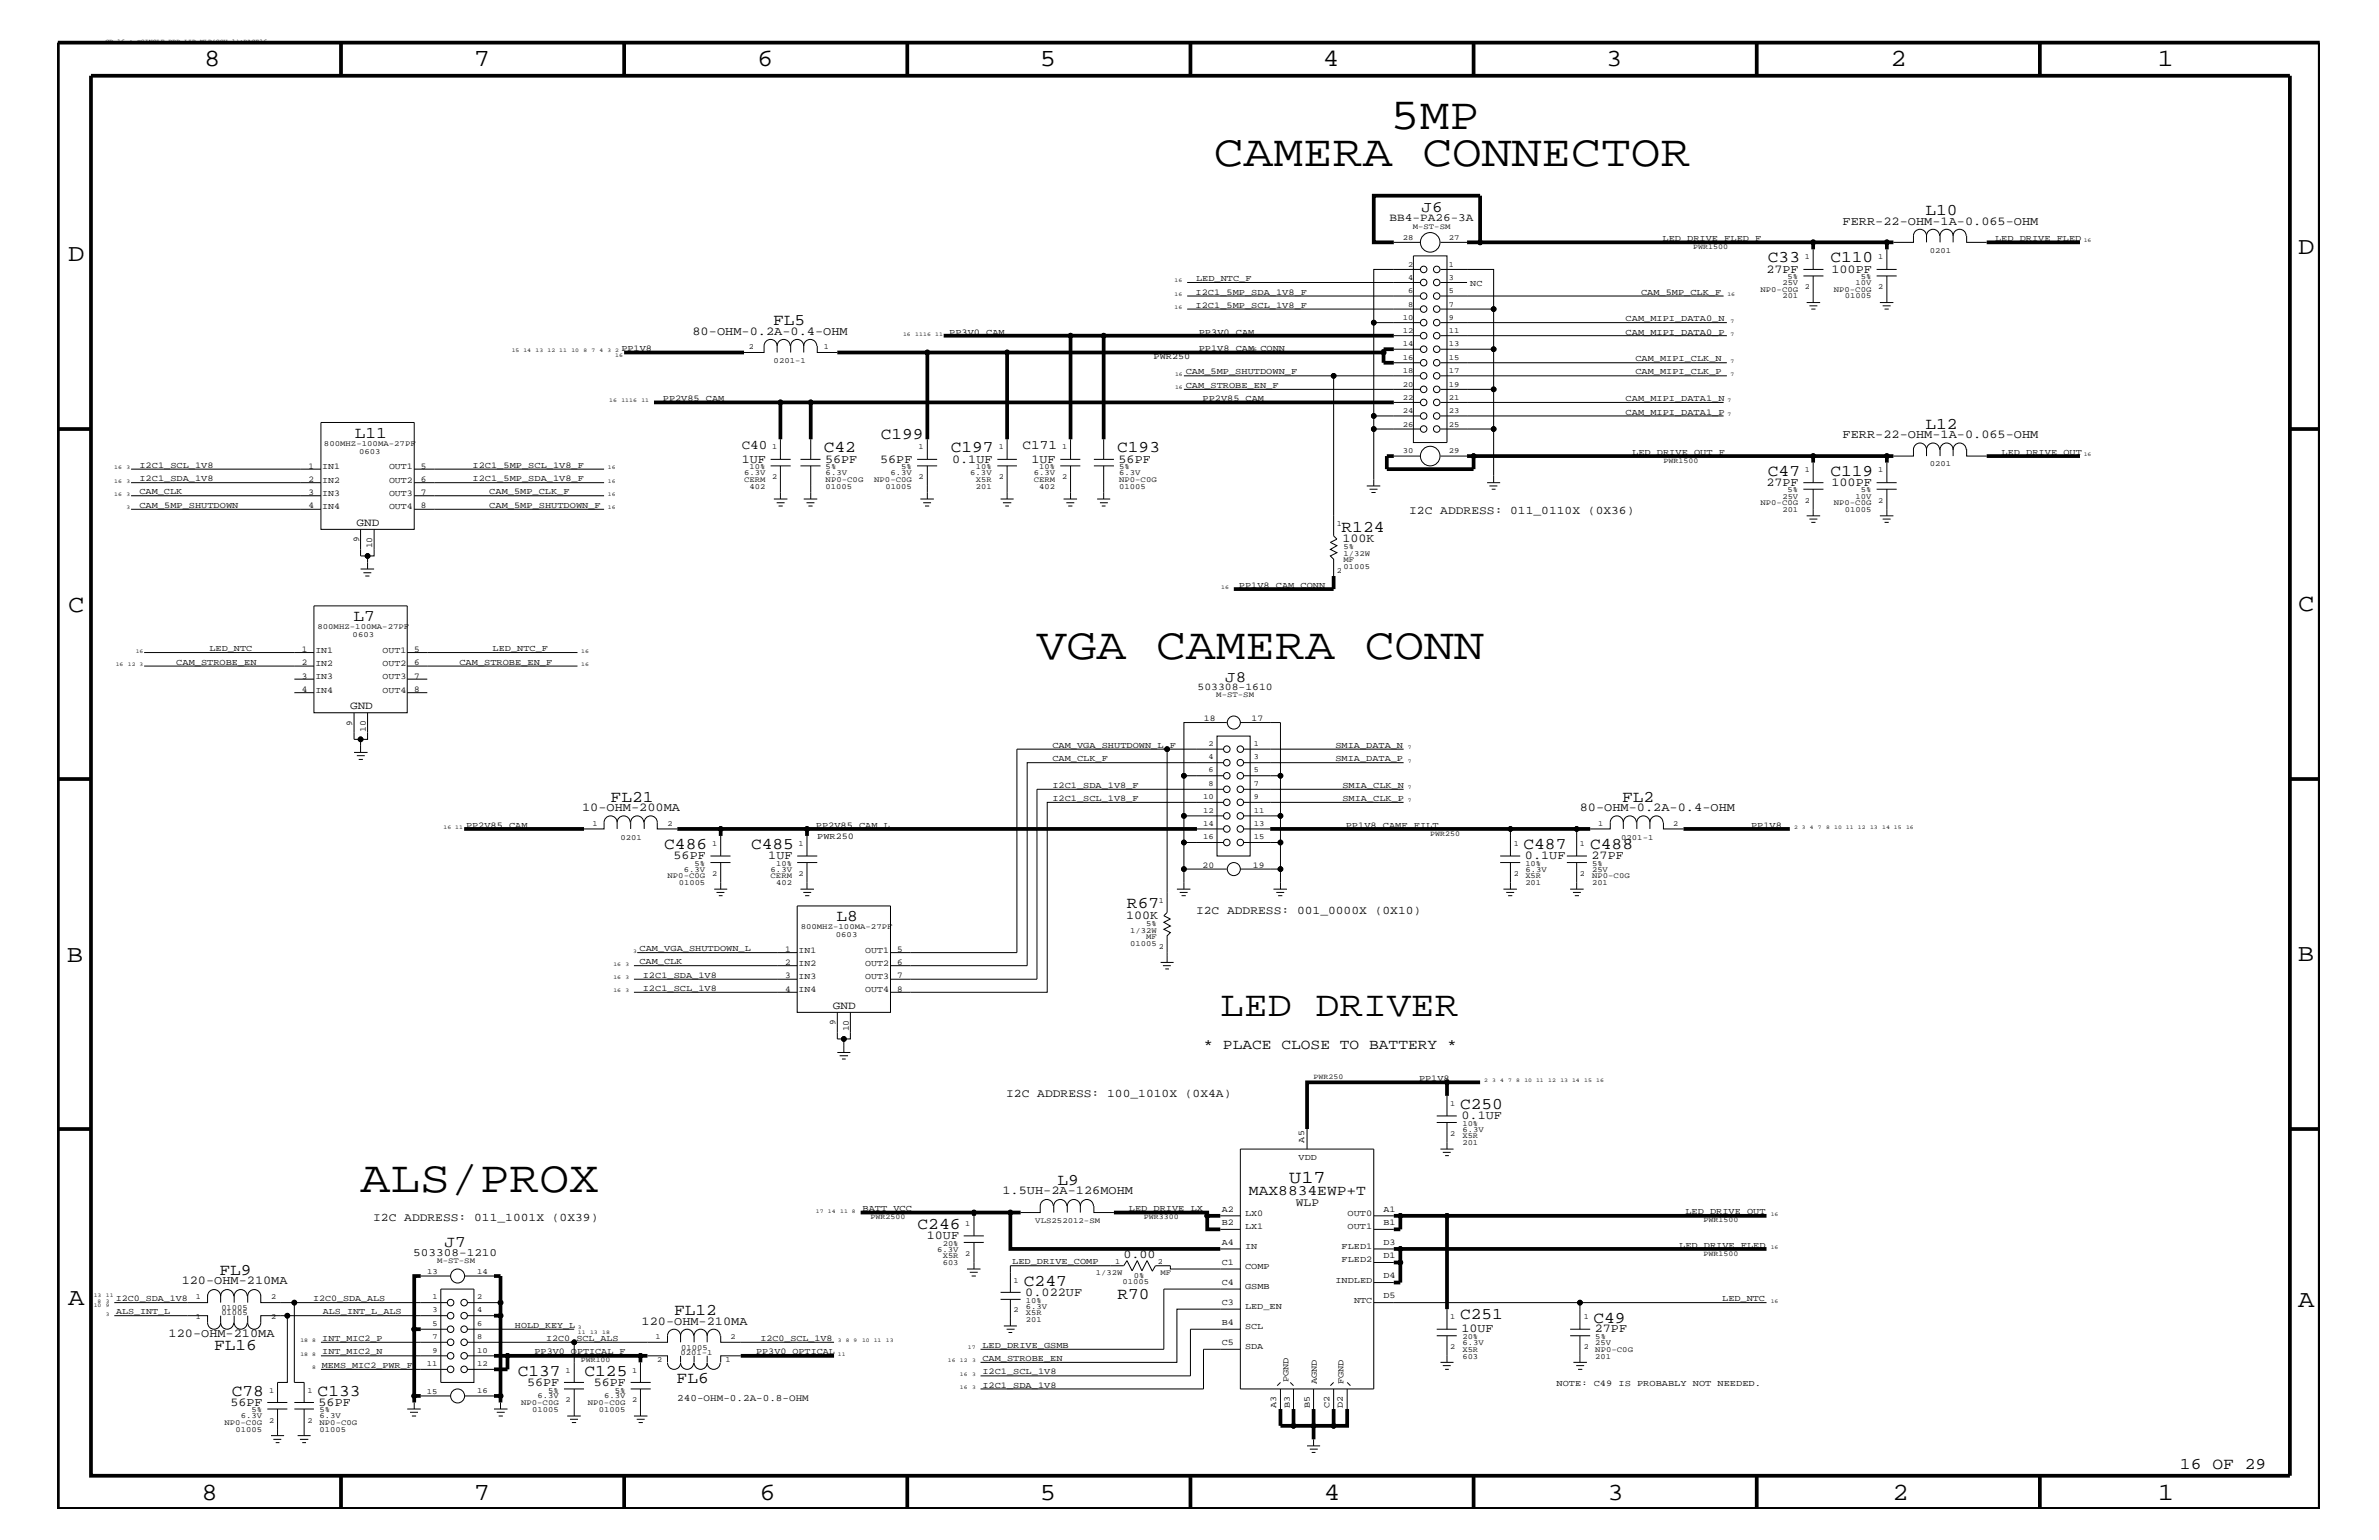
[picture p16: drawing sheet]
<svg xmlns="http://www.w3.org/2000/svg" width="432mm" height="279mm" viewBox="0 0 432 279" stroke-linecap="round" stroke-linejoin="round" font-family="sans-serif">
<defs><g id="words">
<g font-size="8.1">
<text x="252.3" y="23.5">5MP</text>
<text x="220.3" y="30.1">CAMERA CONNECTOR</text>
<text x="188.2" y="119.6">VGA CAMERA CONN</text>
<text x="65.4" y="216.4">ALS/PROX</text>
</g>
<text font-size="6.5" x="221.5" y="184.3">LED DRIVER</text>
<g font-size="4.5">
<text x="37.1" y="12.1">8</text>
<text x="86" y="12.1">7</text>
<text x="137.4" y="12.1">6</text>
<text x="188.7" y="12.1">5</text>
<text x="240.1" y="12.1">4</text>
<text x="291.5" y="12.1">3</text>
<text x="343.2" y="12.1">2</text>
<text x="391.6" y="12.1">1</text>
<text x="12.4" y="47.3">D</text>
<text x="417.2" y="46.2">D</text>
<text x="12.4" y="111">C</text>
<text x="417.2" y="110.8">C</text>
<text x="12.1" y="174.5">B</text>
<text x="417.1" y="174.4">B</text>
<text x="12.4" y="236.8">A</text>
<text x="417.2" y="237.2">A</text>
<text x="36.6" y="272.1">8</text>
<text x="86" y="272.1">7</text>
<text x="137.8" y="272.1">6</text>
<text x="188.7" y="272.1">5</text>
<text x="240.3" y="272.1">4</text>
<text x="291.8" y="272.1">3</text>
<text x="343.5" y="272.1">2</text>
<text x="391.7" y="272.1">1</text>
</g>
<text font-size="3.3" x="234" y="214.7">U17</text>
<g font-size="3">
<text x="349.5" y="39.1">L10</text>
<text x="320.9" y="47.6">C33</text>
<text x="332.2" y="47.6">C110</text>
<text x="140.3" y="59">FL5</text>
<text x="349.5" y="77.8">L12</text>
<text x="64.4" y="79.4">L11</text>
<text x="149.5" y="82.1">C42</text>
<text x="159.9" y="79.7">C199</text>
<text x="172.6" y="82.1">C197</text>
<text x="202.8" y="82.1">C193</text>
<text x="320.9" y="86.3">C47</text>
<text x="332.2" y="86.3">C119</text>
<text x="243.5" y="96.5">R124</text>
<text x="64.2" y="112.7">L7</text>
<text x="110.8" y="145.5">FL21</text>
<text x="294.4" y="145.5">FL2</text>
<text x="120.6" y="154">C486</text>
<text x="136.3" y="154">C485</text>
<text x="276.5" y="154">C487</text>
<text x="288.6" y="154">C488</text>
<text x="151.8" y="167.2">L8</text>
<text x="204.6" y="164.8">R67</text>
<text x="265" y="201.2">C250</text>
<text x="191.9" y="215">L9</text>
<text x="80.7" y="226.2">J7</text>
<text x="166.5" y="223">C246</text>
<text x="39.8" y="231.3">FL9</text>
<text x="185.8" y="233.3">C247</text>
<text x="122.3" y="238.6">FL12</text>
<text x="202.8" y="235.7">R70</text>
<text x="265" y="239.3">C251</text>
<text x="289.2" y="240">C49</text>
<text x="38.9" y="244.9">FL16</text>
<text x="94" y="249.6">C137</text>
<text x="106.1" y="249.6">C125</text>
<text x="122.8" y="251">FL6</text>
<text x="42.1" y="253.3">C78</text>
<text x="57.7" y="253.3">C133</text>
<text x="395.7" y="266.5">16 OF 29</text>
</g>
<g font-size="2.9">
<text x="258" y="38.5">J6</text>
<text x="222.4" y="123.8">J8</text>
</g>
<g font-size="2.6">
<text x="218.4" y="190.4">* PLACE CLOSE TO BATTERY *</text>
<text x="226.7" y="216.9">MAX8834EWP+T</text>
</g>
<g font-size="2.4">
<text x="134.6" y="81.5">C40</text>
<text x="185.6" y="81.5">C171</text>
</g>
<g font-size="2.2">
<text x="334.4" y="40.8">FERR-22-OHM-1A-0.065-OHM</text>
<text x="320.6" y="49.5">27PF</text>
<text x="332.4" y="49.5">100PF</text>
<text x="125.7" y="60.7">80-OHM-0.2A-0.4-OHM</text>
<text x="134.6" y="83.9">1UF</text>
<text x="149.8" y="83.9">56PF</text>
<text x="159.8" y="83.9">56PF</text>
<text x="172.8" y="83.9">0.1UF</text>
<text x="187.2" y="83.9">1UF</text>
<text x="203" y="83.9">56PF</text>
<text x="334.4" y="79.4">FERR-22-OHM-1A-0.065-OHM</text>
<text x="320.6" y="88.2">27PF</text>
<text x="332.4" y="88.2">100PF</text>
<text x="243.7" y="98.3">100K</text>
<text x="105.7" y="147.2">10-OHM-200MA</text>
<text x="286.7" y="147.2">80-OHM-0.2A-0.4-OHM</text>
<text x="122.3" y="155.9">56PF</text>
<text x="139.4" y="155.9">1UF</text>
<text x="276.8" y="155.9">0.1UF</text>
<text x="288.9" y="155.9">27PF</text>
<text x="204.4" y="166.7">100K</text>
<text x="265.3" y="203.1">0.1UF</text>
<text x="181.9" y="216.7">1.5UH-2A-126MOHM</text>
<text x="168.2" y="224.8">10UF</text>
<text x="33" y="233">120-OHM-210MA</text>
<text x="203.9" y="228.3">0.00</text>
<text x="186.1" y="235.1">0.022UF</text>
<text x="30.6" y="242.6">120-OHM-210MA</text>
<text x="116.5" y="240.3">120-OHM-210MA</text>
<text x="265.3" y="241.8">10UF</text>
<text x="289.5" y="241.8">27PF</text>
<text x="95.7" y="251.4">56PF</text>
<text x="107.8" y="251.4">56PF</text>
<text x="41.8" y="255">56PF</text>
<text x="57.8" y="255">56PF</text>
</g>
<g font-size="2.1">
<text x="255.8" y="93.2">I2C ADDRESS: 011_0110X (0X36)</text>
<text x="217.1" y="165.8">I2C ADDRESS: 001_0000X (0X10)</text>
<text x="182.6" y="199.1">I2C ADDRESS: 100_1010X (0X4A)</text>
<text x="67.7" y="221.5">I2C ADDRESS: 011_1001X (0X39)</text>
<text x="235.2" y="218.8">WLP</text>
</g>
<g font-size="2">
<text x="252.2" y="40.2">BB4-PA26-3A</text>
<text x="64.7" y="95.4">GND</text>
<text x="63.5" y="128.7">GND</text>
<text x="151.2" y="183.1">GND</text>
<text x="75" y="227.9">503308-1210</text>
</g>
<text font-size="1.9" x="217.4" y="125.3">503308-1610</text>
<text font-size="1.8" x="122.9" y="254.1">240-OHM-0.2A-0.8-OHM</text>
<g font-size="1.6">
<text x="301.8" y="43.8">LED_DRIVE_FLED_F</text>
<text x="362.1" y="43.8">LED_DRIVE_FLED</text>
<text x="217" y="53.5">I2C1_5MP_SDA_1V8_F</text>
<text x="217.1" y="51">LED_NTC_F</text>
<text x="266.9" y="51.8">NC</text>
<text x="297.9" y="53.5">CAM_5MP_CLK_F</text>
<text x="217" y="55.8">I2C1_5MP_SCL_1V8_F</text>
<text x="295.1" y="58.3">CAM_MIPI_DATA0_N</text>
<text x="112.8" y="63.7">PP1V8</text>
<text x="172.3" y="60.7">PP3V0_CAM</text>
<text x="209.4" y="65.1">PWR250</text>
<text x="217.6" y="63.7">PP1V8_CAM_CONN</text>
<text x="217.6" y="60.7">PP3V0_CAM</text>
<text x="295.1" y="60.7">CAM_MIPI_DATA0_P</text>
<text x="296.8" y="65.6">CAM_MIPI_CLK_N</text>
<text x="215.2" y="70.4">CAM_STROBE_EN_F</text>
<text x="215.2" y="67.9">CAM_5MP_SHUTDOWN_F</text>
<text x="296.8" y="67.9">CAM_MIPI_CLK_P</text>
<text x="120.3" y="72.8">PP2V85_CAM</text>
<text x="218.3" y="72.8">PP2V85_CAM</text>
<text x="295.1" y="72.8">CAM_MIPI_DATA1_N</text>
<text x="295.1" y="75.2">CAM_MIPI_DATA1_P</text>
<text x="296.2" y="82.5">LED_DRIVE_OUT_F</text>
<text x="363.3" y="82.5">LED_DRIVE_OUT</text>
<text x="25.3" y="89.7">CAM_CLK</text>
<text x="25.3" y="87.3">I2C1_SDA_1V8</text>
<text x="25.3" y="84.9">I2C1_SCL_1V8</text>
<text x="56" y="85">1</text>
<text x="56" y="87.4">2</text>
<text x="56" y="89.9">3</text>
<text x="58.5" y="85.1">IN1</text>
<text x="58.5" y="87.6">IN2</text>
<text x="58.5" y="89.9">IN3</text>
<text x="70.6" y="85.1">OUT1</text>
<text x="70.6" y="87.6">OUT2</text>
<text x="70.6" y="89.9">OUT3</text>
<text x="76.4" y="85">5</text>
<text x="76.4" y="87.4">6</text>
<text x="76.4" y="89.9">7</text>
<text x="85.8" y="84.9">I2C1_5MP_SCL_1V8_F</text>
<text x="85.8" y="87.3">I2C1_5MP_SDA_1V8_F</text>
<text x="88.8" y="89.7">CAM_5MP_CLK_F</text>
<text x="25.3" y="92.1">CAM_5MP_SHUTDOWN</text>
<text x="56" y="92.2">4</text>
<text x="58.5" y="92.4">IN4</text>
<text x="70.6" y="92.4">OUT4</text>
<text x="76.4" y="92.2">8</text>
<text x="88.8" y="92.1">CAM_5MP_SHUTDOWN_F</text>
<text x="65.2" y="98.4" transform="rotate(-90 65.2 98.4)">9</text>
<text x="67.6" y="99.5" transform="rotate(-90 67.6 99.5)">10</text>
<text x="224.9" y="106.6">PP1V8_CAM_CONN</text>
<text x="38" y="118.1">LED_NTC</text>
<text x="54.8" y="118.3">1</text>
<text x="57.2" y="118.4">IN1</text>
<text x="69.4" y="118.4">OUT1</text>
<text x="75.2" y="118.3">5</text>
<text x="89.4" y="118.1">LED_NTC_F</text>
<text x="32" y="120.6">CAM_STROBE_EN</text>
<text x="54.8" y="120.7">2</text>
<text x="54.8" y="123.1">3</text>
<text x="54.8" y="125.5">4</text>
<text x="57.2" y="120.8">IN2</text>
<text x="57.2" y="125.7">IN4</text>
<text x="57.2" y="123.2">IN3</text>
<text x="69.4" y="120.8">OUT2</text>
<text x="69.4" y="123.2">OUT3</text>
<text x="69.4" y="125.7">OUT4</text>
<text x="75.2" y="120.7">6</text>
<text x="75.2" y="123.1">7</text>
<text x="75.2" y="125.5">8</text>
<text x="83.4" y="120.6">CAM_STROBE_EN_F</text>
<text x="63.9" y="131.7" transform="rotate(-90 63.9 131.7)">9</text>
<text x="218.5" y="130.8">18</text>
<text x="227.2" y="130.8">17</text>
<text x="66.4" y="132.8" transform="rotate(-90 66.4 132.8)">10</text>
<text x="191" y="135.7">CAM_VGA_SHUTDOWN_L_F</text>
<text x="242.4" y="135.7">SMIA_DATA_N</text>
<text x="191" y="138.1">CAM_CLK_F</text>
<text x="191" y="142.9">I2C1_SDA_1V8_F</text>
<text x="242.4" y="138.1">SMIA_DATA_P</text>
<text x="243.7" y="142.9">SMIA_CLK_N</text>
<text x="191" y="145.3">I2C1_SCL_1V8_F</text>
<text x="243.7" y="145.3">SMIA_CLK_P</text>
<text x="84.6" y="150.2">PP2V85_CAM</text>
<text x="148.1" y="150.2">PP2V85_CAM_L</text>
<text x="148.3" y="152.3">PWR250</text>
<text x="244.3" y="150.2">PP1V8_CAMF_FILT</text>
<text x="317.8" y="150.2">PP1V8</text>
<text x="218.3" y="157.4">20</text>
<text x="227.4" y="157.4">19</text>
<text x="116.1" y="172.6">CAM_VGA_SHUTDOWN_L</text>
<text x="142.5" y="172.7">1</text>
<text x="144.9" y="172.8">IN1</text>
<text x="157.1" y="172.8">OUT1</text>
<text x="162.8" y="172.7">5</text>
<text x="116.1" y="174.9">CAM_CLK</text>
<text x="116.7" y="179.9">I2C1_SCL_1V8</text>
<text x="116.7" y="177.4">I2C1_SDA_1V8</text>
<text x="142.5" y="175.1">2</text>
<text x="142.5" y="177.5">3</text>
<text x="142.5" y="179.9">4</text>
<text x="144.9" y="175.2">IN2</text>
<text x="144.9" y="177.7">IN3</text>
<text x="157.1" y="175.2">OUT2</text>
<text x="157.1" y="177.7">OUT3</text>
<text x="162.8" y="175.1">6</text>
<text x="162.8" y="177.5">7</text>
<text x="162.8" y="179.9">8</text>
<text x="144.9" y="180">IN4</text>
<text x="157.1" y="180">OUT4</text>
<text x="151.6" y="186" transform="rotate(-90 151.6 186)">9</text>
<text x="154.1" y="187.1" transform="rotate(-90 154.1 187.1)">10</text>
<text x="257.6" y="196.1">PP1V8</text>
<text x="236.7" y="207.3" transform="rotate(-90 236.7 207.3)">A5</text>
<text x="235.7" y="210.5">VDD</text>
<text x="156.5" y="219.7">BATT_VCC</text>
<text x="204.9" y="219.7">LED_DRIVE_LX</text>
<text x="221.7" y="219.8">A2</text>
<text x="226" y="220.6">LX0</text>
<text x="244.6" y="220.6">OUT0</text>
<text x="251.1" y="219.8">A1</text>
<text x="305.9" y="220.3">LED_DRIVE_OUT</text>
<text x="221.7" y="225.9">A4</text>
<text x="221.7" y="222.3">B2</text>
<text x="226" y="226.6">IN</text>
<text x="226" y="223">LX1</text>
<text x="243.5" y="226.6">FLED1</text>
<text x="244.6" y="223">OUT1</text>
<text x="251.1" y="225.9">D3</text>
<text x="251.1" y="222.3">B1</text>
<text x="304.8" y="226.4">LED_DRIVE_FLED</text>
<text x="183.7" y="229.4">LED_DRIVE_COMP</text>
<text x="221.7" y="233.2">C4</text>
<text x="221.7" y="229.6">C1</text>
<text x="226" y="233.9">GSMB</text>
<text x="226" y="230.2">COMP</text>
<text x="242.4" y="232.7">INDLED</text>
<text x="243.5" y="229.1">FLED2</text>
<text x="251.1" y="228.3">D1</text>
<text x="251.1" y="231.9">D4</text>
<text x="21" y="236.1">I2C0_SDA_1V8</text>
<text x="21.1" y="238.4">ALS_INT_L</text>
<text x="56.8" y="236.1">I2C0_SDA_ALS</text>
<text x="58.6" y="238.4">ALS_INT_L_ALS</text>
<text x="221.7" y="236.8">C3</text>
<text x="226" y="237.5">LED_EN</text>
<text x="245.8" y="236.3">NTC</text>
<text x="251.1" y="235.6">D5</text>
<text x="312.6" y="236.1">LED_NTC</text>
<text x="58.5" y="245.7">INT_MIC2_N</text>
<text x="58.5" y="243.4">INT_MIC2_P</text>
<text x="93.5" y="240.9">HOLD_KEY_L</text>
<text x="97" y="245.7">PP3V0_OPTICAL_F</text>
<text x="99.1" y="243.4">I2C0_SCL_ALS</text>
<text x="137.2" y="245.7">PP3V0_OPTICAL</text>
<text x="138" y="243.4">I2C0_SCL_1V8</text>
<text x="178.3" y="244.5">LED_DRIVE_GSMB</text>
<text x="221.7" y="240.4">B4</text>
<text x="221.7" y="244">C5</text>
<text x="226" y="244.8">SDA</text>
<text x="226" y="241.2">SCL</text>
<text x="58.4" y="248.3">MEMS_MIC2_PWR_F</text>
<text x="178.3" y="246.9">CAM_STROBE_EN</text>
<text x="178.3" y="251.8">I2C1_SDA_1V8</text>
<text x="178.3" y="249.4">I2C1_SCL_1V8</text>
<text x="233.8" y="250.8" transform="rotate(-90 233.8 250.8)">PGND</text>
<text x="239" y="251.1" transform="rotate(-90 239 251.1)">AGND</text>
<text x="243.8" y="251.1" transform="rotate(-90 243.8 251.1)">FGND</text>
<text x="282.5" y="251.4">NOTE: C49 IS PROBABLY NOT NEEDED.</text>
<text x="231.6" y="255.5" transform="rotate(-90 231.6 255.5)">A3</text>
<text x="234.1" y="255.5" transform="rotate(-90 234.1 255.5)">B3</text>
<text x="237.7" y="255.5" transform="rotate(-90 237.7 255.5)">B5</text>
<text x="241.3" y="255.5" transform="rotate(-90 241.3 255.5)">C2</text>
<text x="243.8" y="255.5" transform="rotate(-90 243.8 255.5)">D2</text>
</g>
<g font-size="1.4">
<text x="256.4" y="41.6">M-ST-SM</text>
<text x="254.6" y="43.5">28</text>
<text x="263" y="43.5">27</text>
<text x="307.3" y="45.2">PWR1500</text>
<text x="327.6" y="47">1</text>
<text x="340.9" y="47">1</text>
<text x="350.3" y="45.9">0201</text>
<text x="255.6" y="48.4">2</text>
<text x="255.6" y="50.7">4</text>
<text x="255.6" y="53.2">6</text>
<text x="263" y="53.2">5</text>
<text x="263" y="48.4">1</text>
<text x="263" y="50.7">3</text>
<text x="319.5" y="52.9">NP0-C0G</text>
<text x="323.5" y="51.8">25V</text>
<text x="324.4" y="50.7">5%</text>
<text x="327.6" y="52.4">2</text>
<text x="332.8" y="52.9">NP0-C0G</text>
<text x="336.8" y="51.8">10V</text>
<text x="337.7" y="50.7">5%</text>
<text x="340.9" y="52.4">2</text>
<text x="254.6" y="58">10</text>
<text x="255.6" y="55.7">8</text>
<text x="263" y="55.7">7</text>
<text x="263" y="58">9</text>
<text x="323.5" y="54.1">201</text>
<text x="334.9" y="54.1">01005</text>
<text x="135.9" y="63.4">2</text>
<text x="140.4" y="65.9">0201-1</text>
<text x="149.5" y="63.4">1</text>
<text x="254.6" y="60.5">12</text>
<text x="254.6" y="62.9">14</text>
<text x="254.6" y="65.3">16</text>
<text x="263" y="60.5">11</text>
<text x="263" y="62.9">13</text>
<text x="263" y="65.3">15</text>
<text x="254.6" y="67.7">18</text>
<text x="254.6" y="70.1">20</text>
<text x="263" y="67.7">17</text>
<text x="263" y="70.1">19</text>
<text x="254.6" y="72.6">22</text>
<text x="254.6" y="75">24</text>
<text x="254.6" y="77.4">26</text>
<text x="263" y="72.6">21</text>
<text x="263" y="75">23</text>
<text x="263" y="77.4">25</text>
<text x="58.8" y="80.9">800MHZ-100MA-27PF</text>
<text x="65.2" y="82.3">0603</text>
<text x="140.1" y="81.5">1</text>
<text x="166.7" y="81.5">1</text>
<text x="181.3" y="81.5">1</text>
<text x="192.8" y="81.5">1</text>
<text x="254.6" y="82.2">30</text>
<text x="263" y="82.2">29</text>
<text x="301.9" y="83.9">PWR1500</text>
<text x="135" y="87.4">CERM</text>
<text x="135" y="86.2">6.3V</text>
<text x="136.1" y="88.7">402</text>
<text x="136.1" y="85.1">10%</text>
<text x="140.1" y="87">2</text>
<text x="149.9" y="87.4">NP0-C0G</text>
<text x="149.9" y="86.2">6.3V</text>
<text x="149.9" y="85.1">5%</text>
<text x="149.9" y="88.7">01005</text>
<text x="158.7" y="87.4">NP0-C0G</text>
<text x="160.7" y="88.7">01005</text>
<text x="161.6" y="86.2">6.3V</text>
<text x="163.6" y="85.1">5%</text>
<text x="166.7" y="87">2</text>
<text x="176.1" y="86.2">6.3V</text>
<text x="177.1" y="85.1">10%</text>
<text x="177.1" y="87.4">X5R</text>
<text x="177.1" y="88.7">201</text>
<text x="181.3" y="87">2</text>
<text x="187.6" y="87.4">CERM</text>
<text x="187.6" y="86.2">6.3V</text>
<text x="188.6" y="85.1">10%</text>
<text x="188.6" y="88.7">402</text>
<text x="192.8" y="87">2</text>
<text x="203.1" y="87.4">NP0-C0G</text>
<text x="203.1" y="88.7">01005</text>
<text x="203.1" y="86.2">6.3V</text>
<text x="203.1" y="85.1">5%</text>
<text x="324.4" y="89.4">5%</text>
<text x="327.6" y="85.7">1</text>
<text x="337.7" y="89.4">5%</text>
<text x="340.9" y="85.7">1</text>
<text x="350.3" y="84.6">0201</text>
<text x="242.7" y="95.4">1</text>
<text x="319.5" y="91.6">NP0-C0G</text>
<text x="323.5" y="90.5">25V</text>
<text x="323.5" y="92.9">201</text>
<text x="327.6" y="91.2">2</text>
<text x="332.8" y="91.6">NP0-C0G</text>
<text x="334.9" y="92.9">01005</text>
<text x="336.8" y="90.5">10V</text>
<text x="340.9" y="91.2">2</text>
<text x="243.8" y="100.9">1/32W</text>
<text x="243.8" y="99.7">5%</text>
<text x="242.7" y="103.9">2</text>
<text x="243.8" y="103.2">01005</text>
<text x="243.8" y="102.1">MF</text>
<text x="57.6" y="114.2">800MHZ-100MA-27PF</text>
<text x="64" y="115.6">0603</text>
<text x="220.8" y="126.5">M-ST-SM</text>
<text x="219.4" y="135.3">2</text>
<text x="219.4" y="137.8">4</text>
<text x="227.6" y="135.3">1</text>
<text x="227.6" y="137.8">3</text>
<text x="219.4" y="140.2">6</text>
<text x="219.4" y="142.6">8</text>
<text x="227.6" y="140.2">5</text>
<text x="227.6" y="142.6">7</text>
<text x="107.5" y="149.8">1</text>
<text x="121.2" y="149.8">2</text>
<text x="218.4" y="145">10</text>
<text x="218.4" y="147.4">12</text>
<text x="218.4" y="149.8">14</text>
<text x="227.6" y="145">9</text>
<text x="227.6" y="147.4">11</text>
<text x="227.6" y="149.8">13</text>
<text x="290.1" y="149.8">1</text>
<text x="303.7" y="149.8">2</text>
<text x="112.6" y="152.3">0201</text>
<text x="129.3" y="153.4">1</text>
<text x="144.9" y="153.4">1</text>
<text x="218.4" y="152.3">16</text>
<text x="227.6" y="152.3">15</text>
<text x="259.6" y="151.7">PWR250</text>
<text x="274.7" y="153.4">1</text>
<text x="286.8" y="153.4">1</text>
<text x="294.3" y="152.3">0201-1</text>
<text x="121.2" y="159.4">NP0-C0G</text>
<text x="123.2" y="160.6">01005</text>
<text x="124.1" y="158.2">6.3V</text>
<text x="126.1" y="157.1">5%</text>
<text x="129.3" y="158.9">2</text>
<text x="139.9" y="159.4">CERM</text>
<text x="139.9" y="158.2">6.3V</text>
<text x="140.9" y="160.6">402</text>
<text x="140.9" y="157.1">10%</text>
<text x="144.9" y="158.9">2</text>
<text x="274.7" y="158.9">2</text>
<text x="276.9" y="158.2">6.3V</text>
<text x="276.9" y="157.1">10%</text>
<text x="276.9" y="160.6">201</text>
<text x="276.9" y="159.4">X5R</text>
<text x="286.8" y="158.9">2</text>
<text x="289" y="157.1">5%</text>
<text x="289" y="159.4">NP0-C0G</text>
<text x="289" y="158.2">25V</text>
<text x="289" y="160.6">201</text>
<text x="210.3" y="163.8">1</text>
<text x="145.3" y="168.6">800MHZ-100MA-27PF</text>
<text x="151.7" y="170">0603</text>
<text x="205.1" y="169.2">1/32W</text>
<text x="205.1" y="171.6">01005</text>
<text x="208" y="170.4">MF</text>
<text x="208" y="168">5%</text>
<text x="210.3" y="172.2">2</text>
<text x="238.4" y="195.8">PWR250</text>
<text x="263.2" y="200.6">1</text>
<text x="263.2" y="206.1">2</text>
<text x="265.4" y="206.5">X5R</text>
<text x="265.4" y="204.2">10%</text>
<text x="265.4" y="207.8">201</text>
<text x="265.4" y="205.3">6.3V</text>
<text x="158" y="221.2">PWR2500</text>
<text x="187.9" y="221.9">VLS252012-SM</text>
<text x="207.6" y="221.2">PWR3300</text>
<text x="309.2" y="221.8">PWR1500</text>
<text x="170.1" y="227.1">6.3V</text>
<text x="171.1" y="226">20%</text>
<text x="175.2" y="222.4">1</text>
<text x="175.2" y="227.9">2</text>
<text x="309.2" y="227.9">PWR1500</text>
<text x="77.6" y="231.1">13</text>
<text x="79.4" y="229.1">M-ST-SM</text>
<text x="86.6" y="231.1">14</text>
<text x="171.1" y="229.6">603</text>
<text x="171.1" y="228.3">X5R</text>
<text x="184" y="232.7">1</text>
<text x="198.9" y="231.3">1/32W</text>
<text x="202.4" y="229.3">1</text>
<text x="203.8" y="233">01005</text>
<text x="205.8" y="231.8">0%</text>
<text x="210.1" y="229.3">2</text>
<text x="210.6" y="231.3">MF</text>
<text x="35.6" y="235.7">1</text>
<text x="35.6" y="239.3">1</text>
<text x="40.2" y="237.6">01005</text>
<text x="40.2" y="238.6">01005</text>
<text x="49.2" y="235.7">2</text>
<text x="49.2" y="239.3">2</text>
<text x="78.5" y="235.7">1</text>
<text x="78.5" y="238.1">3</text>
<text x="86.6" y="235.7">2</text>
<text x="86.6" y="238.1">4</text>
<text x="184" y="238.1">2</text>
<text x="186.2" y="238.6">X5R</text>
<text x="186.2" y="236.3">10%</text>
<text x="186.2" y="239.8">201</text>
<text x="186.2" y="237.4">6.3V</text>
<text x="263.2" y="239.3">1</text>
<text x="287.4" y="239.3">1</text>
<text x="78.5" y="240.6">5</text>
<text x="78.5" y="242.9">7</text>
<text x="78.5" y="245.4">9</text>
<text x="86.6" y="245.4">10</text>
<text x="86.6" y="240.6">6</text>
<text x="86.6" y="242.9">8</text>
<text x="119" y="242.9">1</text>
<text x="123.5" y="245.9">0201-1</text>
<text x="123.7" y="244.9">01005</text>
<text x="132.6" y="242.9">2</text>
<text x="263.2" y="244.8">2</text>
<text x="265.4" y="245.2">X5R</text>
<text x="265.4" y="242.9">20%</text>
<text x="265.4" y="244">6.3V</text>
<text x="287.4" y="244.8">2</text>
<text x="289.6" y="242.9">5%</text>
<text x="289.6" y="244">25V</text>
<text x="289.6" y="245.2">NP0-C0G</text>
<text x="77.5" y="247.8">11</text>
<text x="86.6" y="247.8">12</text>
<text x="102.6" y="249">1</text>
<text x="105.4" y="247.2">PWR100</text>
<text x="114.7" y="249">1</text>
<text x="119.3" y="247.2">2</text>
<text x="131.7" y="247.2">1</text>
<text x="265.4" y="246.5">603</text>
<text x="289.6" y="246.5">201</text>
<text x="43.7" y="257.3">6.3V</text>
<text x="45.6" y="256.2">5%</text>
<text x="48.9" y="252.7">1</text>
<text x="55.8" y="252.7">1</text>
<text x="58" y="257.3">6.3V</text>
<text x="58" y="256.2">5%</text>
<text x="77.5" y="252.8">15</text>
<text x="86.6" y="252.8">16</text>
<text x="94.6" y="255">NP0-C0G</text>
<text x="96.6" y="256.1">01005</text>
<text x="97.5" y="253.7">6.3V</text>
<text x="99.5" y="252.7">5%</text>
<text x="102.6" y="254.5">2</text>
<text x="106.7" y="255">NP0-C0G</text>
<text x="108.7" y="256.1">01005</text>
<text x="109.6" y="253.7">6.3V</text>
<text x="111.6" y="252.7">5%</text>
<text x="114.7" y="254.5">2</text>
<text x="40.7" y="258.6">NP0-C0G</text>
<text x="42.8" y="259.8">01005</text>
<text x="48.9" y="258.1">2</text>
<text x="55.8" y="258.1">2</text>
<text x="58" y="259.8">01005</text>
<text x="58" y="258.6">NP0-C0G</text>
</g>
<g font-size="1">
<text x="19.1" y="7.7">CR-16</text>
<text x="23.4" y="7.7">:</text>
<text x="24.9" y="7.7">@SINGLE_BRD_LIB.MLB(SCH_1):PAGE16</text>
<text x="378.2" y="44">16</text>
<text x="213.2" y="51.3">16</text>
<text x="213.2" y="53.7">16</text>
<text x="313.5" y="53.7">16</text>
<text x="213.2" y="56.1">16</text>
<text x="314.1" y="58.5">7</text>
<text x="92.9" y="64">15 14</text>
<text x="97.2" y="64">13</text>
<text x="99.4" y="64">12 11</text>
<text x="103.7" y="64">10</text>
<text x="105.9" y="64">8</text>
<text x="107.4" y="64">7</text>
<text x="108.8" y="64">4</text>
<text x="110.2" y="64">3</text>
<text x="111.7" y="64">2</text>
<text x="111.7" y="64.8">16</text>
<text x="163.9" y="60.9">16</text>
<text x="166.1" y="60.9">1116</text>
<text x="169.8" y="60.9">11</text>
<text x="226.7" y="63.7">16</text>
<text x="314.1" y="65.8">7</text>
<text x="314.1" y="60.9">7</text>
<text x="213.3" y="70.6">16</text>
<text x="213.3" y="68.2">16</text>
<text x="314.1" y="68.2">7</text>
<text x="110.6" y="73">16</text>
<text x="112.8" y="73">1116</text>
<text x="116.4" y="73">11</text>
<text x="313.5" y="73">7</text>
<text x="313.5" y="75.5">7</text>
<text x="378.2" y="82.7">16</text>
<text x="20.7" y="89.9">16</text>
<text x="20.7" y="87.6">16</text>
<text x="20.7" y="85.1">16</text>
<text x="22.9" y="89.9">3</text>
<text x="22.9" y="87.6">3</text>
<text x="22.9" y="85.1">3</text>
<text x="110.3" y="85.1">16</text>
<text x="110.3" y="87.6">16</text>
<text x="110.3" y="89.9">16</text>
<text x="22.9" y="92.4">3</text>
<text x="110.3" y="92.4">16</text>
<text x="221.7" y="106.9">16</text>
<text x="24.6" y="118.4">16</text>
<text x="105.5" y="118.4">16</text>
<text x="21" y="120.8">16</text>
<text x="23.2" y="120.8">12 3</text>
<text x="105.5" y="120.8">16</text>
<text x="255.5" y="135.9">7</text>
<text x="255.5" y="143.2">7</text>
<text x="255.5" y="138.4">7</text>
<text x="255.5" y="145.6">7</text>
<text x="80.5" y="150.4">16 11</text>
<text x="325.6" y="150.4">2</text>
<text x="327.1" y="150.4">3</text>
<text x="328.5" y="150.4">4</text>
<text x="329.9" y="150.4">7</text>
<text x="331.5" y="150.4">8</text>
<text x="332.9" y="150.4">10 11</text>
<text x="337.2" y="150.4">12</text>
<text x="339.4" y="150.4">13</text>
<text x="341.6" y="150.4">14 15</text>
<text x="345.9" y="150.4">16</text>
<text x="114.9" y="172.8">3</text>
<text x="111.3" y="177.7">16</text>
<text x="111.3" y="175.2">16</text>
<text x="113.5" y="175.2">3</text>
<text x="113.5" y="177.7">3</text>
<text x="111.3" y="180">16</text>
<text x="113.5" y="180">3</text>
<text x="269.4" y="196.4">2</text>
<text x="270.8" y="196.4">3</text>
<text x="272.3" y="196.4">4</text>
<text x="273.7" y="196.4">7</text>
<text x="275.2" y="196.4">8</text>
<text x="276.7" y="196.4">10 11</text>
<text x="281" y="196.4">12</text>
<text x="283.2" y="196.4">13 14</text>
<text x="287.5" y="196.4">15</text>
<text x="289.7" y="196.4">16</text>
<text x="148.1" y="220">17</text>
<text x="150.3" y="220">14</text>
<text x="152.5" y="220">11 8</text>
<text x="321.4" y="220.6">16</text>
<text x="321.4" y="226.6">16</text>
<text x="17" y="237.2">10</text>
<text x="17" y="235.4">13</text>
<text x="17.7" y="236.3">8</text>
<text x="19.2" y="235.4">11</text>
<text x="19.2" y="236.3">3</text>
<text x="19.2" y="237.2">9</text>
<text x="19.2" y="238.7">3</text>
<text x="321.4" y="236.3">16</text>
<text x="54.5" y="246">18 8</text>
<text x="54.5" y="243.5">18 8</text>
<text x="104.9" y="242">11</text>
<text x="104.9" y="241.2">3</text>
<text x="107.1" y="242">13</text>
<text x="109.3" y="242">18</text>
<text x="152.1" y="243.5">3</text>
<text x="152.1" y="246">11</text>
<text x="153.5" y="243.5">8</text>
<text x="154.9" y="243.5">9</text>
<text x="156.5" y="243.5">10 11</text>
<text x="160.8" y="243.5">13</text>
<text x="175.7" y="244.8">17</text>
<text x="56.6" y="248.4">8</text>
<text x="172" y="247.2">16</text>
<text x="174.2" y="247.2">12</text>
<text x="174.2" y="252">16</text>
<text x="174.2" y="249.6">16</text>
<text x="176.4" y="247.2">3</text>
<text x="176.4" y="252">3</text>
<text x="176.4" y="249.6">3</text>
</g>
</g></defs>
<g fill="none" stroke="#000" stroke-width=".18">
<path d="M215.5 56.1h42.3M215.5 53.7h42.3M215.5 51.3h42.3M253 44h4.8M256.5 46.4h6.1v33.9h-6.1zM257.8 58.5h-8.5v17M257.8 48.9h-8.5v9.6M261.5 56.1h9.6v7.3M261.5 48.9h9.6v7.2M261.5 58.5h51.9M261.5 53.7h51.3M261.5 51.3h4.8"/>
<path d="M261.5 44h4.8M327.3 50.1h3.7M327.3 48.9h3.7M327.9 54.9h2.5M328.4 55.5h1.5M328.8 56.1h.7M329.1 45.2v3.7M329.1 50.1v4.8M340.6 50.1h3.7M340.6 48.9h3.7M341.2 54.9h2.5M341.7 55.5h1.5"/>
<path d="M342.1 56.1h.7M342.5 45.2v3.7M342.5 50.1v4.8M349.7 42.8a1.19 1.19 0 0 0-1.2-1.2 1.19 1.19 0 0 0-1.2 1.2v1.2h-3.6M349.7 42.8a1.19 1.19 0 0 1 1.2-1.2 1.19 1.19 0 0 1 1.1 1.2M349.7 42.8v1.2M354.5 42.8a1.19 1.19 0 0 0-1.2-1.2 1.19 1.19 0 0 0-1.2 1.2v1.2M354.5 42.8a1.19 1.19 0 0 1 1.2-1.2 1.19 1.19 0 0 1 1.2 1.2M354.5 42.8v1.2M357 42.8v1.2h3.6M58.3 76.7h16.9v19.3h-16.9zM141.1 62.8a1.19 1.19 0 0 1 1.1-1.2 1.19 1.19 0 0 1 1.2 1.2"/>
<path d="M141.1 62.8a1.19 1.19 0 0 0-1.2-1.2 1.19 1.19 0 0 0-1.2 1.2v1.2h-3.7M141.1 62.8v1.2M141.6 79.7v3.6M145.9 62.8a1.19 1.19 0 0 0-1.2-1.2 1.19 1.19 0 0 0-1.2 1.2v1.2M145.9 62.8a1.19 1.19 0 0 1 1.2-1.2 1.19 1.19 0 0 1 1.2 1.2M145.9 62.8v1.2M147.2 79.7v3.6M148.3 62.8v1.2h3.7M168.3 79.7v3.6M182.8 79.7v3.6M194.3 79.7v3.6M200.3 79.7v3.6"/>
<path d="M214.9 68.2h27.2M214.9 70.6h42.9M253 65.8h4.8M253 60.9h4.8M253 63.4h4.8M253 73h4.8M257.8 68.2h-15.7v29l.6 .6-1.2 .6 1.2 .6-1.2 .7 1.2 .6-1.2 .6 .6 .6v3M257.8 77.8h-8.5v10.4M257.8 75.5h-8.5v2.3M261.5 77.8h9.6v9.8M261.5 63.4h9.6v7.2h-9.6M261.5 68.2h51.9"/>
<path d="M261.5 65.8h51.9M261.5 60.9h51.9M261.5 75.5h51.3M261.5 73h51.3M271.1 70.6v7.2M23.8 87.6h34.5M23.8 85.1h34.5M23.8 89.9h34.5M23.8 92.4h34.5M65.4 96v4.9h1.3M67.9 96v4.9h-1.2M75.2 87.6h34.4"/>
<path d="M75.2 85.1h34.4M75.2 89.9h34.4M75.2 92.4h34.4M139.9 84.5h3.6M139.9 83.3h3.6M140.5 90.5h2.4M141 91.2h1.4M141.3 91.8h.8M141.6 84.5v6M145.3 84.5h3.6M145.3 83.3h3.6M145.9 90.5h2.4"/>
<path d="M146.4 91.2h1.4M146.7 91.8h.8M147.2 84.5v6M166.5 84.5h3.6M166.5 83.3h3.6M167 90.5h2.5M167.6 91.2h1.4M167.9 91.8h.8M168.3 84.5v6M181 84.5h3.6M181 83.3h3.6M181.6 90.5h2.4"/>
<path d="M182 91.2h1.6M182.5 91.8h.6M182.8 84.5v6M192.4 84.5h3.7M192.4 83.3h3.7M193 90.5h2.5M193.5 91.2h1.5M193.9 91.8h.7M194.3 84.5v6M198.5 84.5h3.7M198.5 83.3h3.7M199.1 90.5h2.4"/>
<path d="M199.6 91.2h1.5M200 91.8h.7M200.3 84.5v6M248.1 88.2h2.4M248.6 88.8h1.4M248.9 89.4h.8M253 82.7h4.8M261.5 82.7h4.8M269.9 87.6h2.4M270.3 88.2h1.5M270.8 88.8h.6M327.3 88.8h3.7"/>
<path d="M327.3 87.6h3.7M327.9 93.6h2.5M328.4 94.2h1.5M328.8 94.8h.7M329.1 83.9v3.7M329.1 88.8v4.8M340.6 88.8h3.7M340.6 87.6h3.7M341.2 93.6h2.5M341.7 94.2h1.5M342.1 94.8h.7M342.5 83.9v3.7"/>
<path d="M342.5 88.8v4.8M347.3 81.5v1.2h-3.6M347.3 81.6a1.19 1.19 0 0 1 1.2-1.2 1.19 1.19 0 0 1 1.2 1.2 1.19 1.19 0 0 1 1.2-1.2 1.19 1.19 0 0 1 1.1 1.2M349.7 81.5v1.2M352.1 81.6a1.19 1.19 0 0 1 1.2-1.2 1.19 1.19 0 0 1 1.2 1.2 1.19 1.19 0 0 1 1.2-1.2 1.19 1.19 0 0 1 1.2 1.2M352.1 81.5v1.2M354.5 81.5v1.2M357 81.5v1.2h3.6M26.2 118.4h30.8M57 109.9h16.9v19.4h-16.9zM65.4 103.2h2.5M66 103.9h1.4"/>
<path d="M66.3 104.5h.8M66.7 100.9v2.3M73.9 118.4h30.9M26.2 120.8h30.8M53.4 123.2h3.6M53.4 125.7h3.6M64.3 129.3v4.8h1.1M64.3 136.5h2.4M64.8 137.1h1.4M65.1 137.8h.8M65.4 134.1v2.4M66.7 129.3v4.8h-1.3"/>
<path d="M73.9 120.8h30.9M73.9 123.2h3.7M73.9 125.7h3.7M211.8 135.9h-27.2v36.9h-23M220.9 133.5h6v21.8h-6zM222.1 135.9h-10.3v29.7l-.6 .5 1.2 .6-1.2 .6 1.2 .7-1.2 .6 1.2 .6-.6 .6v4.8M222.1 138.4h-35.7v36.8h-24.8M222.7 131.1h-7.8v9.6M225.1 131.1h7.3v9.6M225.7 135.9h29.1M225.7 138.4h29.1M112 149.2a1.19 1.19 0 0 0-1.2-1.2 1.19 1.19 0 0 0-1.2 1.2v1.2h-3.6"/>
<path d="M112 149.2a1.19 1.19 0 0 1 1.2-1.2 1.19 1.19 0 0 1 1.2 1.2M112 149.2v1.2M116.8 149.2a1.19 1.19 0 0 0-1.1-1.2 1.19 1.19 0 0 0-1.2 1.2v1.2M116.9 150.4v-1.2a1.19 1.19 0 0 1 1.2-1.2 1.19 1.19 0 0 1 1.2 1.2v1.2h3.6M128.9 156.5h3.7M128.9 155.3h3.7M130.8 151.7v3.6M130.8 156.5v4.8M144.7 156.5h3.6M144.7 155.3h3.6M146.5 151.7v3.6M146.5 156.5v4.8"/>
<path d="M217.3 150.4h4.8M222.1 152.9h-7.2v4.8M222.1 148h-7.2v4.9M222.1 140.7h-7.2v7.3M222.1 145.6h-32v34.4h-28.5M222.1 143.2h-33.9v34.5h-26.6M222.7 157.7h-7.8v3.6M225.1 157.7h7.3v3.6M225.7 152.9h6.7v4.8M225.7 140.7h6.7v7.3h-6.7M225.7 150.4h4.8M225.7 145.6h29.1"/>
<path d="M225.7 143.2h29.1M232.4 148v4.9M272.3 156.5h3.6M272.3 155.3h3.6M274.2 150.4v4.9M274.2 156.5v4.8M284.4 156.5h3.6M284.4 155.3h3.6M286.2 150.4v4.9M286.2 156.5v4.8M294.6 149.2a1.19 1.19 0 0 0-1.1-1.2 1.19 1.19 0 0 0-1.2 1.2v1.2h-3.7M294.6 149.2a1.19 1.19 0 0 1 1.2-1.2 1.19 1.19 0 0 1 1.2 1.2"/>
<path d="M294.6 149.2v1.2M299.5 149.2a1.19 1.19 0 0 0-1.2-1.2 1.19 1.19 0 0 0-1.2 1.2v1.2M299.5 149.2a1.19 1.19 0 0 1 1.2-1.2 1.19 1.19 0 0 1 1.1 1.2M299.5 149.2v1.2M301.9 149.2v1.2h3.7M115.1 175.2h29.6M115.1 177.7h29.6M115.7 172.8h29M129.6 161.3h2.4M130 161.9h1.5M130.5 162.5h.6M144.7 164.4h16.9v19.3h-16.9z"/>
<path d="M145.3 161.3h2.4M145.8 161.9h1.4M146.1 162.5h.8M210.7 174.6h2.3M211.1 175.2h1.4M211.5 175.8h.7M213.6 161.3h2.5M214.1 161.9h1.5M214.5 162.5h.7M231.1 161.3h2.5M231.6 161.9h1.5M232 162.5h.7"/>
<path d="M272.9 161.3h2.4M273.4 161.9h1.4M273.7 162.5h.8M285 161.3h2.4M285.5 161.9h1.4M285.8 162.5h.8M115.1 180h29.6M152 183.7v4.8h1.2M152 191h2.3M152.4 191.5h1.5M152.8 192.1h.7M153.2 188.5v2.5"/>
<path d="M154.3 183.7v4.8h-1.1M262.6 198.8v3.7M191.2 218.8a1.19 1.19 0 0 0-1.2-1.2 1.19 1.19 0 0 0-1.2 1.2v1.2h-3.5M193.6 218.8a1.19 1.19 0 0 0-1.2-1.2 1.19 1.19 0 0 0-1.1 1.2v1.2M196.1 218.8a1.19 1.19 0 0 0-1.2-1.2 1.19 1.19 0 0 0-1.2 1.2v1.2M196.1 218.8a1.19 1.19 0 0 1 1.2-1.2 1.19 1.19 0 0 1 1.2 1.2M196.1 218.8v1.2M198.5 218.8v1.2h3.7M225.1 208.5h24.2v43.5h-24.2zM237.2 204.8v3.7M260.8 203.7h3.6M260.8 202.5h3.6"/>
<path d="M261.5 208.5h2.3M261.9 209.1h1.4M262.3 209.7h.7M262.6 203.7v4.8M20.7 238.7h17v1.3a1.19 1.19 0 0 0 1.2 1.2 1.19 1.19 0 0 0 1.1-1.2M37.7 235.1v1.2h-17M37.7 235.1a1.19 1.19 0 0 1 1.2-1.1 1.19 1.19 0 0 1 1.1 1.1 1.19 1.19 0 0 1 1.2-1.1 1.19 1.19 0 0 1 1.2 1.1M40 240a1.19 1.19 0 0 0 1.2 1.2 1.19 1.19 0 0 0 1.2-1.2M40 235.1v1.2M40 238.7v1.3M42.5 235.1a1.19 1.19 0 0 1 1.2-1.1 1.19 1.19 0 0 1 1.2 1.1M42.5 238.7v1.3a1.19 1.19 0 0 0 1.2 1.2 1.19 1.19 0 0 0 1.2-1.2"/>
<path d="M42.5 235.1v1.2M45 235.1a1.19 1.19 0 0 1 1.1-1.1 1.19 1.19 0 0 1 1.2 1.1M45 238.7v1.3a1.19 1.19 0 0 0 1.1 1.2 1.19 1.19 0 0 0 1.2-1.2v-1.3h4.9M45 235.1v1.2M47.3 235.1v1.2h33.9M53.4 236.3v14.5h1.8v3.7M76.4 231.5h5.3M80 233.9h6v16.9h-6zM81.2 238.7h-29v12.1h-1.8v3.7M84.3 231.5h5.4M84.8 236.3h6M84.8 238.7h4.9"/>
<path d="M174.9 225.4h3.7M174.9 224.2h3.7M175.5 230.2h2.5M176 230.8h1.5M176.4 231.5h.7M176.8 220.6v3.6M176.8 225.4v4.8M181.6 235.7h3.7M181.6 234.5h3.7M183.4 235.7v4.9M209.1 230.6l-.9-1.9-.9 1.9-.9-1.9-.9 1.9-.9-1.9-.6 .9h-20.6v4.9M221.5 226.6h3.6"/>
<path d="M221.5 223h3.6M221.5 220.6h3.6M225.1 237.5h-11.5v9.7h-35.6M225.1 230.2h-12.7v-.6h-2.7l-.6 1.1M225.1 233.9h-13.9v10.9h-33.2M249.3 226.6h3.7M249.3 223h3.7M249.3 220.6h3.7M249.3 229.1h3.7M249.3 232.7h3.7M249.3 236.3h37.5M262.6 237.5v3.7"/>
<path d="M320.6 236.3h-33.8v4.9M48.5 255.6h3.7M48.5 254.5h3.7M50.4 255.6v4.9M53.4 255.6h3.6M53.4 254.5h3.6M55.2 255.6v4.9M58.3 248.4h22.9M58.3 243.5h22.9M58.3 246h22.9M73.9 255.6h2.5M74.4 256.2h1.5"/>
<path d="M74.8 256.9h.7M75.2 254.5v1.1M76.4 241.2h4.8M76.4 253.3h5.3M84.3 253.3h5.4M84.8 241.2h19.4M84.8 248.4h4.9M84.8 243.5h19.4M84.8 246h4.9M89.7 255.6h2.4M90.2 256.2h1.4M90.5 256.9h.8"/>
<path d="M90.8 254.5v1.1M102.4 252h3.6M102.4 250.8h3.6M103 256.9h2.4M103.5 257.5h1.4M103.8 258.1h.8M104.2 252v4.9M114.5 252h3.6M114.5 250.8h3.6M115.1 256.9h2.4M115.6 257.5h1.4M115.9 258.1h.8"/>
<path d="M116.2 247.2v3.6M116.2 252v4.9M117.5 246h3.7v1.2M121.2 247.3a1.19 1.19 0 0 0 1.1 1.1 1.19 1.19 0 0 0 1.2-1.1 1.19 1.19 0 0 0 1.2 1.1 1.19 1.19 0 0 0 1.2-1.1M123.5 242.3a1.19 1.19 0 0 0-1.2-1.1 1.19 1.19 0 0 0-1.1 1.1v1.2h-17v7.3M123.5 242.3a1.19 1.19 0 0 1 1.2-1.1 1.19 1.19 0 0 1 1.2 1.1M123.5 242.3v1.2M123.5 246v1.2M126 247.3a1.19 1.19 0 0 0 1.2 1.1 1.19 1.19 0 0 0 1.2-1.1 1.19 1.19 0 0 0 1.1 1.1 1.19 1.19 0 0 0 1.2-1.1M126 246v1.2M128.4 242.3a1.19 1.19 0 0 0-1.2-1.1 1.19 1.19 0 0 0-1.2 1.1v1.2M128.4 242.3a1.19 1.19 0 0 1 1.1-1.1 1.19 1.19 0 0 1 1.2 1.1"/>
<path d="M128.4 242.3v1.2M128.4 246v1.2M130.8 242.3v1.2h20.6M134.5 246h-3.7v1.2M182.2 240.6h2.4M182.7 241.2h1.5M183 241.8h.7M225.1 244.8h-6.7v7.2h-40.4M225.1 241.2h-9v8.4h-38.1M232.4 252v3.6M232.4 250.8l-.6 .6M234.2 250.8l.6 .6"/>
<path d="M234.8 252v3.6M238.4 252v3.6M242.1 252v3.6M242.1 250.8l-.6 .6M244.5 250.8l.6 .6M244.5 252v3.6M260.8 241.2h3.6M260.8 242.3h3.6M261.5 247.2h2.3M261.9 247.8h1.4M262.3 248.4h.7M262.6 242.3v4.9"/>
<path d="M285 241.2h3.6M285 242.3h3.6M285.6 247.2h2.4M286.1 247.8h1.4M286.4 248.4h.8M286.8 242.3v4.9M49.2 260.5h2.4M49.6 261.1h1.5M50 261.7h.7M54 260.5h2.4M54.4 261.1h1.6M54.9 261.7h.6"/>
<path d="M237.2 262.3h2.4M237.7 262.9h1.5M238.1 263.5h.7M238.4 261.1v1.2"/>
<circle cx="249.3" cy="58.5" r=".42"/>
<circle cx="258.4" cy="58.5" r=".59"/>
<circle cx="258.4" cy="56.1" r=".59"/>
<circle cx="258.4" cy="48.9" r=".59"/>
<circle cx="258.4" cy="51.3" r=".59"/>
<circle cx="258.4" cy="53.7" r=".59"/>
<circle cx="259.6" cy="44" r="1.78"/>
<circle cx="260.8" cy="48.9" r=".59"/>
<circle cx="260.8" cy="56.1" r=".59"/>
<circle cx="260.8" cy="58.5" r=".59"/>
<circle cx="260.8" cy="51.3" r=".59"/>
<circle cx="260.8" cy="53.7" r=".59"/>
<circle cx="268.6" cy="44" r=".42"/>
<circle cx="271.1" cy="56.1" r=".42"/>
<circle cx="329.1" cy="44" r=".42"/>
<circle cx="342.5" cy="44" r=".42"/>
<circle cx="141.6" cy="73" r=".42"/>
<circle cx="147.2" cy="73" r=".42"/>
<circle cx="168.3" cy="64" r=".42"/>
<circle cx="182.8" cy="64" r=".42"/>
<circle cx="194.3" cy="60.9" r=".42"/>
<circle cx="200.3" cy="60.9" r=".42"/>
<circle cx="242.1" cy="68.2" r=".42"/>
<circle cx="249.3" cy="75.5" r=".42"/>
<circle cx="249.3" cy="77.8" r=".42"/>
<circle cx="251.1" cy="64" r=".42"/>
<circle cx="258.4" cy="73" r=".59"/>
<circle cx="258.4" cy="75.5" r=".59"/>
<circle cx="258.4" cy="65.8" r=".59"/>
<circle cx="258.4" cy="77.8" r=".59"/>
<circle cx="258.4" cy="60.9" r=".59"/>
<circle cx="258.4" cy="70.6" r=".59"/>
<circle cx="258.4" cy="68.2" r=".59"/>
<circle cx="258.4" cy="63.4" r=".59"/>
<circle cx="260.8" cy="73" r=".59"/>
<circle cx="260.8" cy="75.5" r=".59"/>
<circle cx="260.8" cy="65.8" r=".59"/>
<circle cx="260.8" cy="60.9" r=".59"/>
<circle cx="260.8" cy="70.6" r=".59"/>
<circle cx="260.8" cy="77.8" r=".59"/>
<circle cx="260.8" cy="68.2" r=".59"/>
<circle cx="260.8" cy="63.4" r=".59"/>
<circle cx="271.1" cy="70.6" r=".42"/>
<circle cx="271.1" cy="77.8" r=".42"/>
<circle cx="271.1" cy="63.4" r=".42"/>
<circle cx="259.6" cy="82.7" r="1.78"/>
<circle cx="267.5" cy="82.7" r=".42"/>
<circle cx="329.1" cy="82.7" r=".42"/>
<circle cx="342.5" cy="82.7" r=".42"/>
<circle cx="66.7" cy="100.9" r=".42"/>
<circle cx="65.4" cy="134.1" r=".42"/>
<circle cx="211.8" cy="135.9" r=".42"/>
<circle cx="222.7" cy="135.9" r=".59"/>
<circle cx="222.7" cy="138.4" r=".59"/>
<circle cx="223.9" cy="131.1" r="1.19"/>
<circle cx="225.1" cy="135.9" r=".59"/>
<circle cx="225.1" cy="138.4" r=".59"/>
<circle cx="130.8" cy="150.4" r=".42"/>
<circle cx="146.5" cy="150.4" r=".42"/>
<circle cx="214.9" cy="157.7" r=".42"/>
<circle cx="214.9" cy="152.9" r=".42"/>
<circle cx="214.9" cy="140.7" r=".42"/>
<circle cx="214.9" cy="148" r=".42"/>
<circle cx="222.7" cy="152.9" r=".59"/>
<circle cx="222.7" cy="148" r=".59"/>
<circle cx="222.7" cy="143.2" r=".59"/>
<circle cx="222.7" cy="150.4" r=".59"/>
<circle cx="222.7" cy="140.7" r=".59"/>
<circle cx="222.7" cy="145.6" r=".59"/>
<circle cx="223.9" cy="157.7" r="1.19"/>
<circle cx="225.1" cy="148" r=".59"/>
<circle cx="225.1" cy="152.9" r=".59"/>
<circle cx="225.1" cy="150.4" r=".59"/>
<circle cx="225.1" cy="143.2" r=".59"/>
<circle cx="225.1" cy="140.7" r=".59"/>
<circle cx="225.1" cy="145.6" r=".59"/>
<circle cx="232.4" cy="157.7" r=".42"/>
<circle cx="232.4" cy="152.9" r=".42"/>
<circle cx="232.4" cy="140.7" r=".42"/>
<circle cx="232.4" cy="148" r=".42"/>
<circle cx="274.2" cy="150.4" r=".42"/>
<circle cx="286.2" cy="150.4" r=".42"/>
<circle cx="153.2" cy="188.5" r=".42"/>
<circle cx="262.6" cy="196.4" r=".42"/>
<circle cx="176.8" cy="220" r=".42"/>
<circle cx="183.4" cy="220" r=".42"/>
<circle cx="52.2" cy="238.7" r=".42"/>
<circle cx="53.4" cy="236.3" r=".42"/>
<circle cx="81.8" cy="238.7" r=".59"/>
<circle cx="81.8" cy="236.3" r=".59"/>
<circle cx="83.1" cy="231.5" r="1.27"/>
<circle cx="84.2" cy="238.7" r=".59"/>
<circle cx="84.2" cy="236.3" r=".59"/>
<circle cx="90.8" cy="236.3" r=".42"/>
<circle cx="90.8" cy="238.7" r=".42"/>
<circle cx="219.1" cy="220.6" r=".42"/>
<circle cx="254.2" cy="229.1" r=".42"/>
<circle cx="254.2" cy="226.6" r=".42"/>
<circle cx="254.2" cy="220.6" r=".42"/>
<circle cx="262.6" cy="220.6" r=".42"/>
<circle cx="286.8" cy="236.3" r=".42"/>
<circle cx="75.2" cy="241.2" r=".42"/>
<circle cx="75.2" cy="253.3" r=".42"/>
<circle cx="81.8" cy="241.2" r=".59"/>
<circle cx="81.8" cy="243.5" r=".59"/>
<circle cx="81.8" cy="246" r=".59"/>
<circle cx="81.8" cy="248.4" r=".59"/>
<circle cx="83.1" cy="253.3" r="1.27"/>
<circle cx="84.2" cy="241.2" r=".59"/>
<circle cx="84.2" cy="243.5" r=".59"/>
<circle cx="84.2" cy="246" r=".59"/>
<circle cx="84.2" cy="248.4" r=".59"/>
<circle cx="90.8" cy="253.3" r=".42"/>
<circle cx="92.1" cy="246" r=".42"/>
<circle cx="104.2" cy="243.5" r=".42"/>
<circle cx="116.2" cy="246" r=".42"/>
<circle cx="234.8" cy="258.7" r=".42"/>
<circle cx="238.4" cy="258.7" r=".42"/>
<circle cx="242.1" cy="258.7" r=".42"/>
</g>
<g fill="none" stroke="#000" stroke-width=".68" stroke-linecap="butt">
<path d="M10.5 7.7h410.5v266.1h-410.5zM16.5 13.7h399.1v254h-399.1zM61.9 7.7v6M113.3 7.7v6M164.7 7.7v6M216.1 7.7v6M267.5 7.7v6M318.9 7.7v6M370.2 7.7v6M253 44h-3.7v-8.5h19.3v8.5h-2.3M268.6 44h75.1M329.1 44v1.2"/>
<path d="M342.5 44v1.2M360.6 44h16.9M10.5 77.8h6M113.3 64h21.7M118.7 73h22.9v6.7M141.6 73h111.4M147.2 73v6.7M152 64h16.3v15.7M168.3 64h14.5v15.7M171.3 60.9h23M194.3 60.9h6v18.8M194.3 60.9v18.8"/>
<path d="M200.3 60.9h52.7M251.1 64v1.8h1.9M253 63.4h-1.9v.6h-68.3M415.6 77.8h5.4M253 82.7h-1.3v2.4h15.8v-2.4M266.3 82.7h62.8M342.5 82.7h-13.4v1.2M342.5 82.7h1.2M342.5 82.7v1.2M360.6 82.7h16.9M242.1 104.5v2.4h-18.2M10.5 141.3h6"/>
<path d="M84.2 150.4h21.8M122.9 150.4h7.9v1.3M130.8 150.4h15.7v1.3M146.5 150.4h70.8M230.5 150.4h58.1M305.6 150.4h19.3M415.6 141.3h5.4M262.6 196.4h-25.4v8.4M268.6 196.4h-6v2.4M10.5 204.8h6M156.2 220h20.6M183.4 220h-6.6v.6"/>
<path d="M185.3 220h-1.9v6.6h38.1M202.2 220h16.9v.6M415.6 204.8h5.4M76.4 231.5h-1.2v9.7M89.7 238.7h1.1v15.8M89.7 231.5h1.1v7.2M221.5 220.6h-2.4v2.4h2.4M253 229.1h1.2v3.6h-1.2M253 220.6h1.2v2.4h-1.2M253 226.6h67.6M254.2 220.6h8.4v16.9M254.2 226.6v2.5"/>
<path d="M262.6 220.6h58M75.2 241.2v12.1M75.2 241.2h1.2M76.4 253.3h-1.2v1.2M89.7 253.3h1.1M89.7 246h27.8M92.1 246v2.4h-2.4M116.2 246v1.2M134.5 246h16.9M232.4 255.6v3.1h2.4M234.8 255.6v3.1h7.3v-3.1M238.4 255.6v5.5"/>
<path d="M244.5 255.6v3.1h-2.4M61.9 267.7v6.1M113.3 267.7v6.1M164.7 267.7v6.1M216.1 268v5.8M267.5 267.7v6.1M318.9 267.7v6.1M370.2 267.7v6.1"/>
</g>
<g fill="#000">
<circle cx="249.3" cy="58.5" r=".42"/>
<circle cx="268.6" cy="44" r=".42"/>
<circle cx="271.1" cy="56.1" r=".42"/>
<circle cx="329.1" cy="44" r=".42"/>
<circle cx="342.5" cy="44" r=".42"/>
<circle cx="141.6" cy="73" r=".42"/>
<circle cx="147.2" cy="73" r=".42"/>
<circle cx="168.3" cy="64" r=".42"/>
<circle cx="182.8" cy="64" r=".42"/>
<circle cx="194.3" cy="60.9" r=".42"/>
<circle cx="200.3" cy="60.9" r=".42"/>
<circle cx="242.1" cy="68.2" r=".42"/>
<circle cx="249.3" cy="75.5" r=".42"/>
<circle cx="249.3" cy="77.8" r=".42"/>
<circle cx="251.1" cy="64" r=".42"/>
<circle cx="271.1" cy="70.6" r=".42"/>
<circle cx="271.1" cy="77.8" r=".42"/>
<circle cx="271.1" cy="63.4" r=".42"/>
<circle cx="267.5" cy="82.7" r=".42"/>
<circle cx="329.1" cy="82.7" r=".42"/>
<circle cx="342.5" cy="82.7" r=".42"/>
<circle cx="66.7" cy="100.9" r=".42"/>
<circle cx="65.4" cy="134.1" r=".42"/>
<circle cx="211.8" cy="135.9" r=".42"/>
<circle cx="130.8" cy="150.4" r=".42"/>
<circle cx="146.5" cy="150.4" r=".42"/>
<circle cx="214.9" cy="157.7" r=".42"/>
<circle cx="214.9" cy="152.9" r=".42"/>
<circle cx="214.9" cy="140.7" r=".42"/>
<circle cx="214.9" cy="148" r=".42"/>
<circle cx="232.4" cy="157.7" r=".42"/>
<circle cx="232.4" cy="152.9" r=".42"/>
<circle cx="232.4" cy="140.7" r=".42"/>
<circle cx="232.4" cy="148" r=".42"/>
<circle cx="274.2" cy="150.4" r=".42"/>
<circle cx="286.2" cy="150.4" r=".42"/>
<circle cx="153.2" cy="188.5" r=".42"/>
<circle cx="262.6" cy="196.4" r=".42"/>
<circle cx="176.8" cy="220" r=".42"/>
<circle cx="183.4" cy="220" r=".42"/>
<circle cx="52.2" cy="238.7" r=".42"/>
<circle cx="53.4" cy="236.3" r=".42"/>
<circle cx="90.8" cy="236.3" r=".42"/>
<circle cx="90.8" cy="238.7" r=".42"/>
<circle cx="219.1" cy="220.6" r=".42"/>
<circle cx="254.2" cy="229.1" r=".42"/>
<circle cx="254.2" cy="226.6" r=".42"/>
<circle cx="254.2" cy="220.6" r=".42"/>
<circle cx="262.6" cy="220.6" r=".42"/>
<circle cx="286.8" cy="236.3" r=".42"/>
<circle cx="75.2" cy="241.2" r=".42"/>
<circle cx="75.2" cy="253.3" r=".42"/>
<circle cx="90.8" cy="253.3" r=".42"/>
<circle cx="92.1" cy="246" r=".42"/>
<circle cx="104.2" cy="243.5" r=".42"/>
<circle cx="116.2" cy="246" r=".42"/>
<circle cx="234.8" cy="258.7" r=".42"/>
<circle cx="238.4" cy="258.7" r=".42"/>
<circle cx="242.1" cy="258.7" r=".42"/>
</g>
<use href="#words"/>
</svg>
